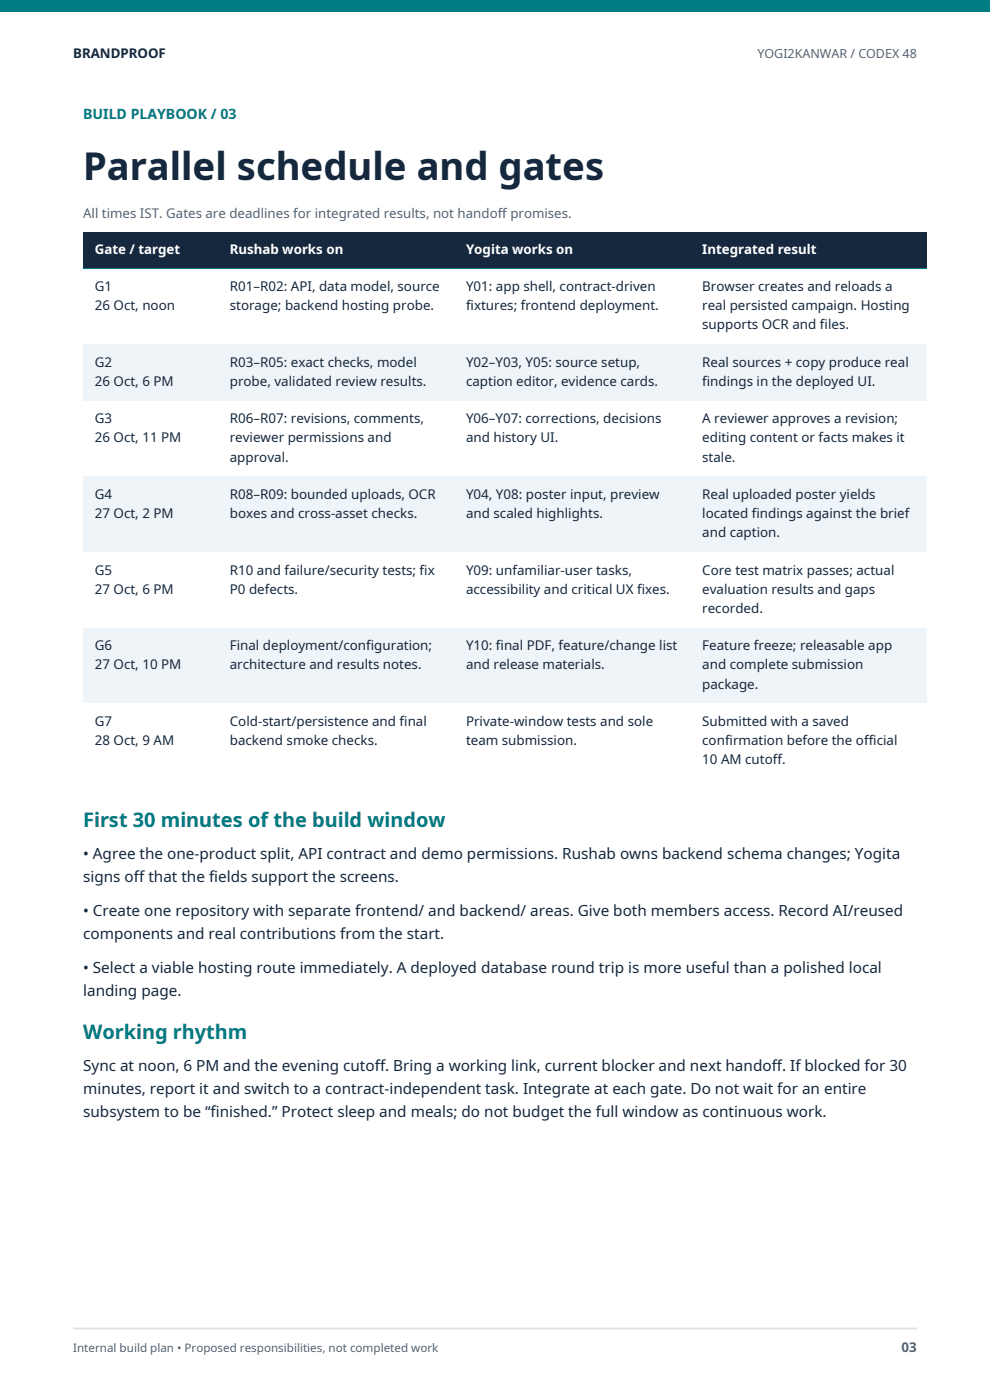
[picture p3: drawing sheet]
<svg xmlns="http://www.w3.org/2000/svg" width="210mm" height="297mm" viewBox="0 0 210 297" stroke-linecap="round" stroke-linejoin="round" font-family="sans-serif">
<defs><g id="words">
<text font-size="8.1" fill="#15283d" x="17.6" y="38.1">Parallel schedule and gates</text>
<g font-size="4.2" fill="#007c83">
<text x="17.6" y="175.5">First 30 minutes of the build window</text>
<text x="17.6" y="220.5">Working rhythm</text>
</g>
<g font-size="3.2" fill="#15283d">
<text x="17.6" y="182.3">• Agree the one-product split, API contract and demo permissions. Rushab owns backend schema changes; Yogita</text>
<text x="17.6" y="187.1">signs off that the fields support the screens.</text>
<text x="17.6" y="194.3">• Create one repository with separate frontend/ and backend/ areas. Give both members access. Record AI/reused</text>
<text x="17.6" y="199.1">components and real contributions from the start.</text>
<text x="17.6" y="206.4">• Select a viable hosting route immediately. A deployed database round trip is more useful than a polished local</text>
<text x="17.6" y="211.2">landing page.</text>
<text x="17.6" y="227.3">Sync at noon, 6 PM and the evening cutoff. Bring a working link, current blocker and next handoff. If blocked for 30</text>
<text x="17.6" y="232.1">minutes, report it and switch to a contract-independent task. Integrate at each gate. Do not wait for an entire</text>
<text x="17.6" y="236.9">subsystem to be “finished.” Protect sleep and meals; do not budget the full window as continuous work.</text>
</g>
<text font-size="3" fill="#007c83" x="17.6" y="25.2">BUILD PLAYBOOK / 03</text>
<g font-size="2.8" fill="#15283d">
<text x="15.5" y="12.3">BRANDPROOF</text>
<text x="20.1" y="61.8">G1</text>
<text x="20.1" y="65.8">26 Oct, noon</text>
<text x="48.7" y="61.8">R01–R02: API, data model, source</text>
<text x="48.7" y="65.8">storage; backend hosting probe.</text>
<text x="98.8" y="61.8">Y01: app shell, contract-driven</text>
<text x="98.8" y="65.8">fixtures; frontend deployment.</text>
<text x="149" y="61.8">Browser creates and reloads a</text>
<text x="149" y="65.8">real persisted campaign. Hosting</text>
<text x="149" y="69.9">supports OCR and files.</text>
<text x="20.1" y="77.8">G2</text>
<text x="48.7" y="77.8">R03–R05: exact checks, model</text>
<text x="98.8" y="77.8">Y02–Y03, Y05: source setup,</text>
<text x="149" y="77.8">Real sources + copy produce real</text>
<text x="20.1" y="81.9">26 Oct, 6 PM</text>
<text x="48.7" y="81.9">probe, validated review results.</text>
<text x="98.8" y="81.9">caption editor, evidence cards.</text>
<text x="149" y="81.9">findings in the deployed UI.</text>
<text x="20.1" y="89.8">G3</text>
<text x="48.7" y="89.8">R06–R07: revisions, comments,</text>
<text x="98.8" y="89.8">Y06–Y07: corrections, decisions</text>
<text x="149" y="89.8">A reviewer approves a revision;</text>
<text x="20.1" y="93.9">26 Oct, 11 PM</text>
<text x="48.7" y="93.9">reviewer permissions and</text>
<text x="98.8" y="93.9">and history UI.</text>
<text x="149" y="93.9">editing content or facts makes it</text>
<text x="48.7" y="97.9">approval.</text>
<text x="149" y="97.9">stale.</text>
<text x="20.1" y="105.9">G4</text>
<text x="48.7" y="105.9">R08–R09: bounded uploads, OCR</text>
<text x="98.8" y="105.9">Y04, Y08: poster input, preview</text>
<text x="149" y="105.9">Real uploaded poster yields</text>
<text x="20.1" y="109.9">27 Oct, 2 PM</text>
<text x="48.7" y="109.9">boxes and cross-asset checks.</text>
<text x="98.8" y="109.9">and scaled highlights.</text>
<text x="149" y="109.9">located findings against the brief</text>
<text x="149" y="114">and caption.</text>
<text x="20.1" y="121.9">G5</text>
<text x="20.1" y="126">27 Oct, 6 PM</text>
<text x="48.7" y="121.9">R10 and failure/security tests; fix</text>
<text x="48.7" y="126">P0 defects.</text>
<text x="98.8" y="121.9">Y09: unfamiliar-user tasks,</text>
<text x="98.8" y="126">accessibility and critical UX fixes.</text>
<text x="149" y="121.9">Core test matrix passes; actual</text>
<text x="149" y="126">evaluation results and gaps</text>
<text x="149" y="130">recorded.</text>
<text x="20.1" y="138">G6</text>
<text x="48.7" y="138">Final deployment/configuration;</text>
<text x="98.8" y="138">Y10: final PDF, feature/change list</text>
<text x="149" y="138">Feature freeze; releasable app</text>
<text x="20.1" y="142">27 Oct, 10 PM</text>
<text x="48.7" y="142">architecture and results notes.</text>
<text x="98.8" y="142">and release materials.</text>
<text x="149" y="142">and complete submission</text>
<text x="149" y="146.1">package.</text>
<text x="20.1" y="154">G7</text>
<text x="48.7" y="154">Cold-start/persistence and final</text>
<text x="98.8" y="154">Private-window tests and sole</text>
<text x="149" y="154">Submitted with a saved</text>
<text x="20.1" y="158.1">28 Oct, 9 AM</text>
<text x="48.7" y="158.1">backend smoke checks.</text>
<text x="98.8" y="158.1">team submission.</text>
<text x="149" y="158.1">confirmation before the official</text>
<text x="149" y="162.1">10 AM cutoff.</text>
</g>
<g font-size="2.8" fill="#526273">
<text x="17.6" y="46.2">All times IST. Gates are deadlines for integrated results, not handoff promises.</text>
<text x="191.2" y="286.8">03</text>
</g>
<g font-size="2.8" fill="#fff">
<text x="20.1" y="54">Gate / target</text>
<text x="48.7" y="54">Rushab works on</text>
<text x="98.8" y="54">Yogita works on</text>
<text x="149" y="54">Integrated result</text>
</g>
<text font-size="2.6" fill="#526273" x="160.7" y="12.3">YOGI2KANWAR / CODEX 48</text>
<text font-size="2.5" fill="#526273" x="15.5" y="286.8">Internal build plan • Proposed responsibilities, not completed work</text>
</g></defs>
<path d="M0 0h210v2.5h-210z" fill-rule="evenodd" fill="#007c83"/>
<path d="M15.5 281.8h179" fill="none" stroke="#d7e1e8" stroke-width=".35"/>
<path d="M17.6 49.2h179v7.8h-179z" fill-rule="evenodd" fill="#15283d"/>
<path d="M17.6 57h179v16h-179z" fill-rule="evenodd" fill="#fff"/>
<path d="M17.6 73h179v12h-179z" fill-rule="evenodd" fill="#eef4f7"/>
<path d="M17.6 85h179v16.1h-179z" fill-rule="evenodd" fill="#fff"/>
<path d="M17.6 101.1h179v16h-179z" fill-rule="evenodd" fill="#eef4f7"/>
<path d="M17.6 117.1h179v16.1h-179z" fill-rule="evenodd" fill="#fff"/>
<path d="M17.6 133.2h179v16h-179z" fill-rule="evenodd" fill="#eef4f7"/>
<path d="M17.6 149.2h179v16.1h-179z" fill-rule="evenodd" fill="#fff"/>
<path d="M17.6 57h179" fill="none" stroke="#007c83" stroke-width=".21"/>
<use href="#words"/>
</svg>
